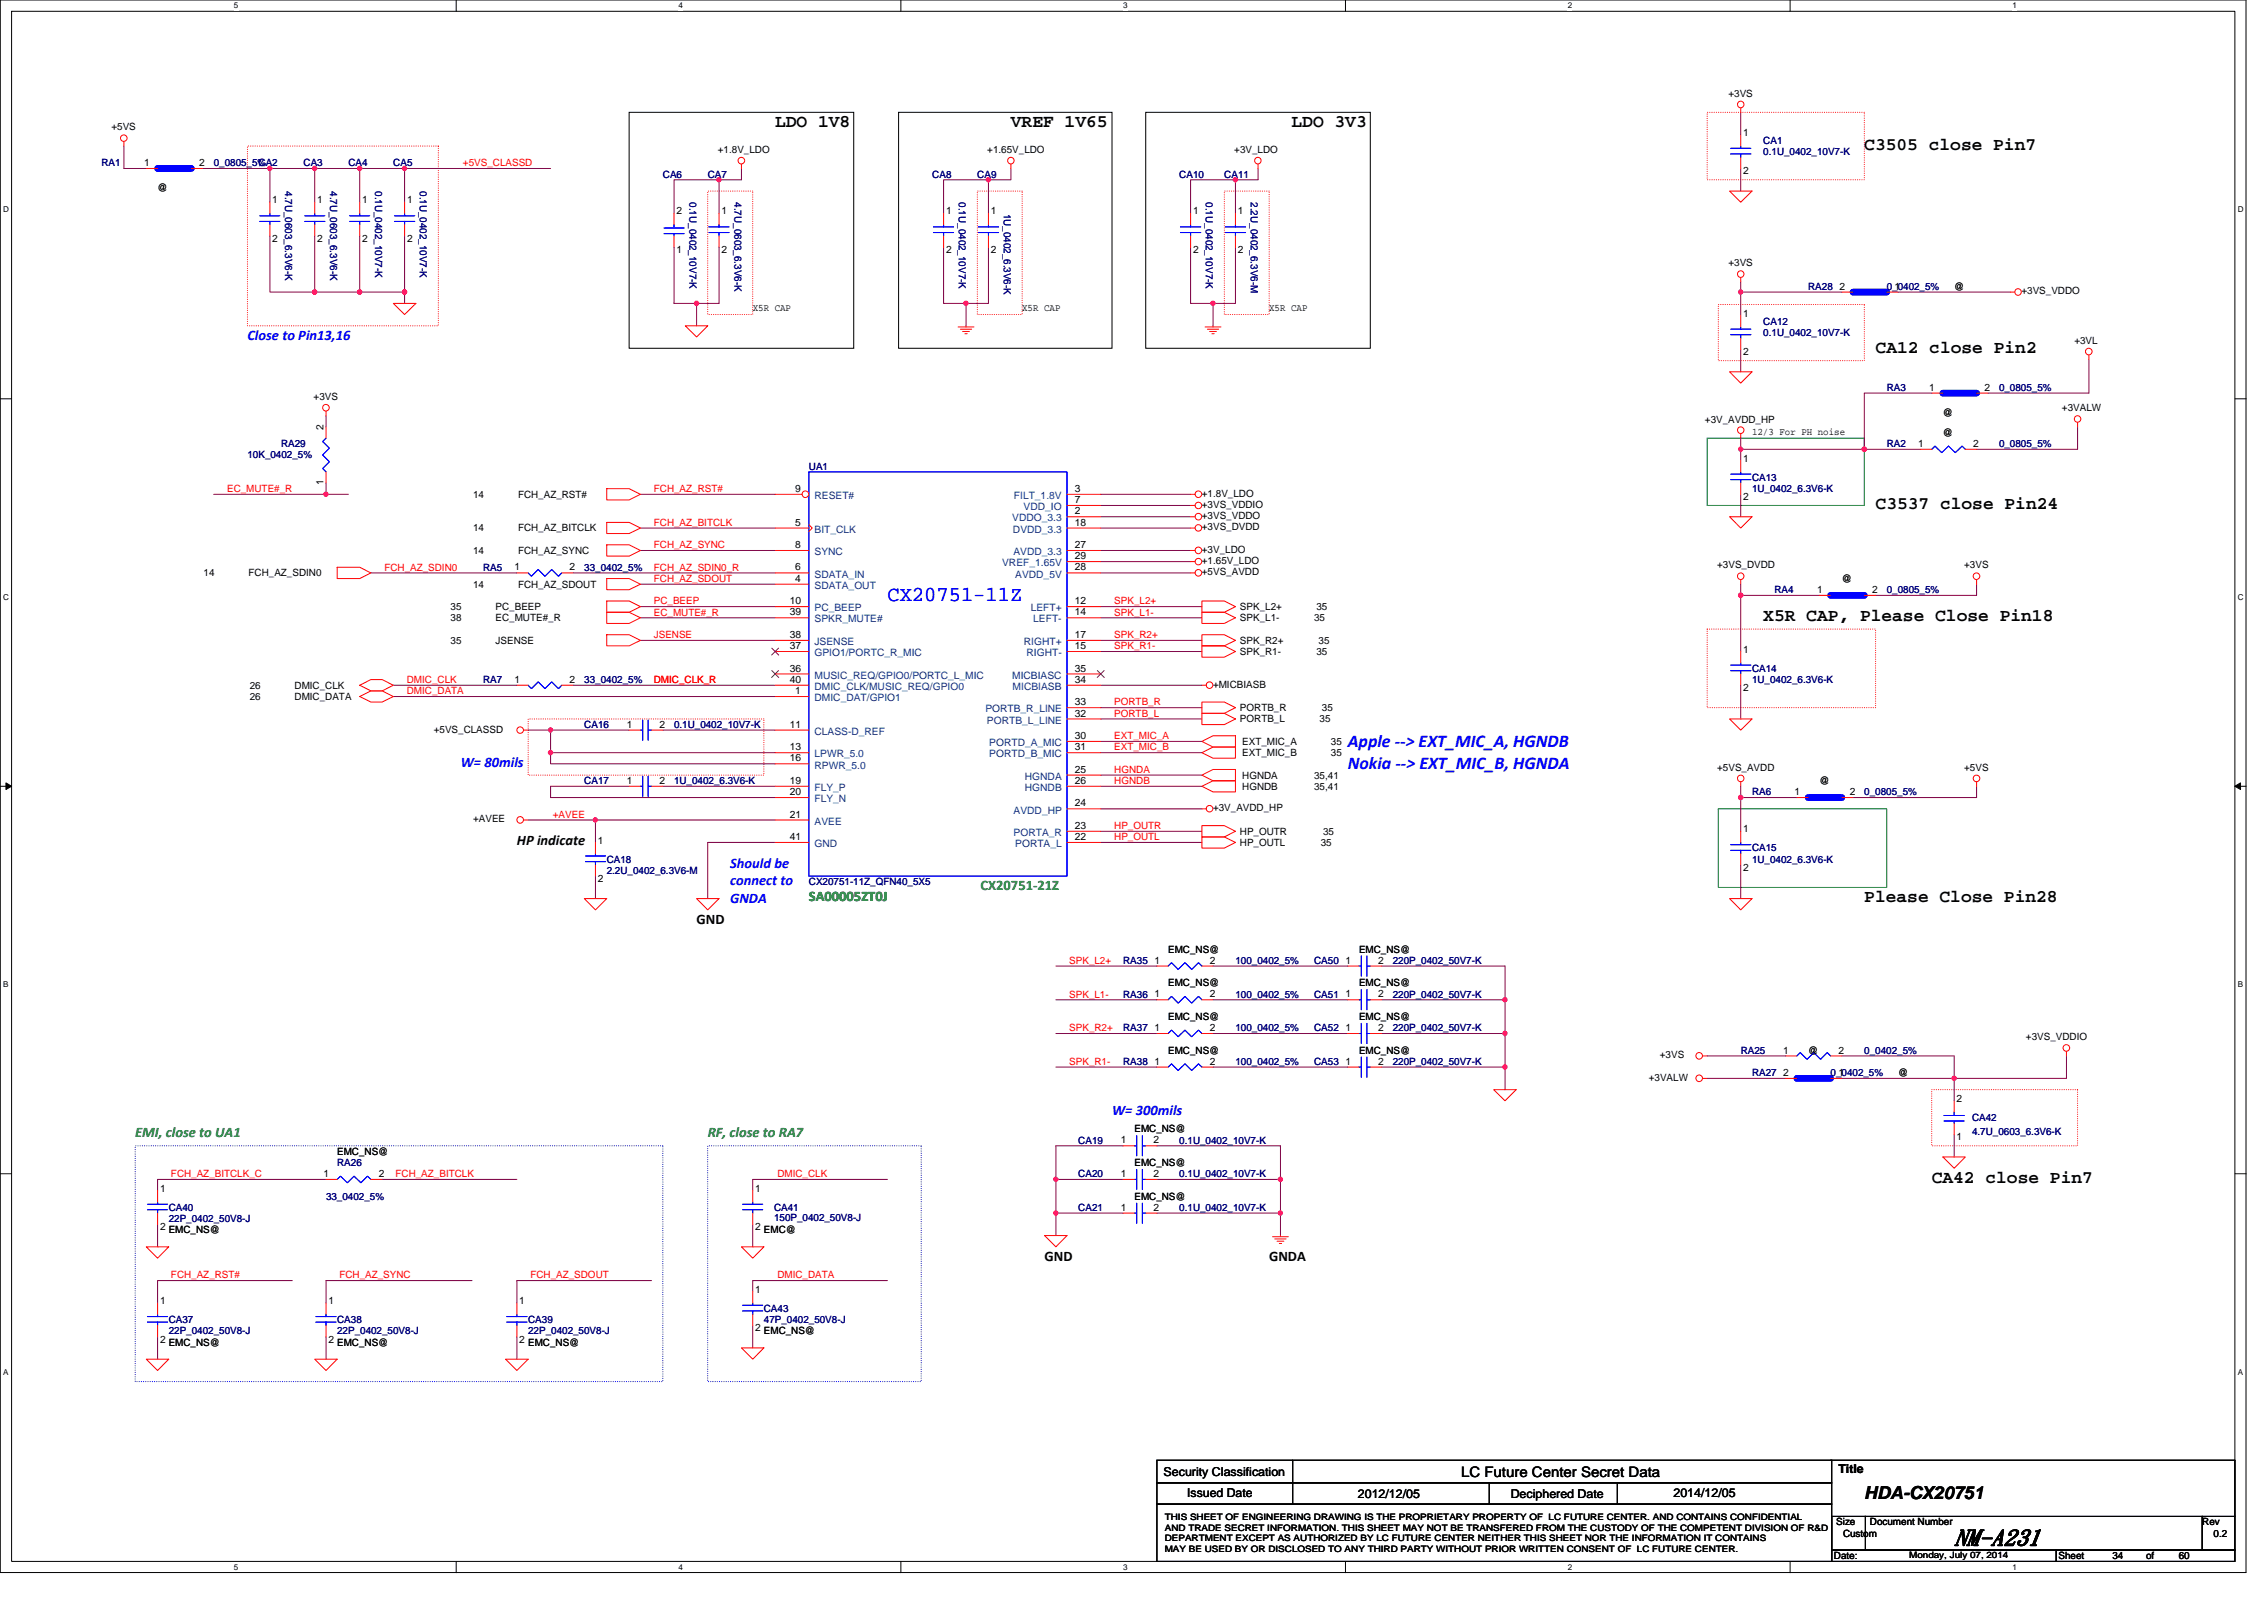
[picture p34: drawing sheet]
<svg xmlns="http://www.w3.org/2000/svg" width="297mm" height="210mm" viewBox="0 0 297 210" stroke-linecap="round" stroke-linejoin="round" font-family="sans-serif">
<defs><g id="words">
<text font-size="3" x="256.4" y="202.6">NM-A231</text>
<text font-size="2.8" fill="#00f" x="116.4" y="78.9">CX20751-11Z</text>
<g font-size="2.3">
<text x="101.7" y="16.7">LDO 1V8</text>
<text x="132.6" y="16.7">VREF 1V65</text>
<text x="169.5" y="16.7">LDO 3V3</text>
<text x="244.6" y="19.6">C3505 close Pin7</text>
<text x="246.1" y="46.3">CA12 close Pin2</text>
<text x="246.1" y="66.8">C3537 close Pin24</text>
<text x="231.3" y="81.5">X5R CAP, Please Close Pin18</text>
<text x="244.6" y="118.3">Please Close Pin28</text>
<text x="253.4" y="155.2">CA42 close Pin7</text>
<text x="244.6" y="196.6">HDA-CX20751</text>
</g>
<g font-size="2.3" fill="#00f">
<text x="176.8" y="98">Apple ‐‐&gt; EXT_MIC_A,HGNDB</text>
<text x="176.8" y="100.9">Nokia ‐‐&gt; EXT_MIC_B,HGNDA</text>
</g>
<g font-size="1.9" fill="#00f">
<text x="32.5" y="44.6">Close to Pin13,16</text>
<text x="60.4" y="100.5">W= 80mils</text>
<text x="95.8" y="113.8">Should be</text>
<text x="95.8" y="116.1">connect to</text>
<text x="95.8" y="118.4">GNDA</text>
<text x="145.9" y="146.2">W= 300mils</text>
</g>
<g font-size="1.9">
<text x="67.8" y="110.8">HP indicate</text>
<text x="91.4" y="121.2">GND</text>
<text x="137.1" y="165.4">GND</text>
<text x="166.5" y="165.4">GNDA</text>
<text x="191.7" y="193.7">LC Future Center Secret Data</text>
</g>
<g font-size="1.9" fill="#008000">
<text x="106.1" y="118.2">SA00005ZT0J</text>
<text x="128.7" y="116.7">CX20751‐21Z</text>
<text x="17.7" y="149.1">EMI,close to UA1</text>
<text x="92.9" y="149.1">RF,close to RA7</text>
</g>
<g font-size="1.6">
<text x="152.7" y="193.5">Security Classification</text>
<text x="155.8" y="196.3">Issued Date</text>
<text x="178.2" y="196.5">2012/12/05</text>
<text x="198.2" y="196.5">Deciphered Date</text>
<text x="219.6" y="196.3">2014/12/05</text>
<text x="241.2" y="193.1">Title</text>
</g>
<g font-size="1.3">
<text x="14.6" y="17.1">+5VS</text>
<text x="226.8" y="12.7">+3VS</text>
<text x="228.7" y="17.8">1</text>
<text x="18.9" y="21.8">1</text>
<text x="26.1" y="21.8">2</text>
<text x="94.2" y="20">+1.8V_LDO</text>
<text x="129.5" y="20">+1.65V_LDO</text>
<text x="161.9" y="20">+3V_LDO</text>
<text x="228.7" y="22.9">2</text>
<text x="20.7" y="25.1">@</text>
<text x="35.7" y="26.7">1</text>
<text x="41.6" y="26.7">1</text>
<text x="47.5" y="26.7">1</text>
<text x="53.4" y="26.7">1</text>
<text x="88.7" y="28.1">2</text>
<text x="94.7" y="28.1">1</text>
<text x="124.1" y="28.1">1</text>
<text x="130" y="28.1">1</text>
<text x="156.5" y="28.1">1</text>
<text x="162.4" y="28.1">1</text>
<text x="35.7" y="31.7">2</text>
<text x="41.6" y="31.7">2</text>
<text x="47.5" y="31.7">2</text>
<text x="53.4" y="31.7">2</text>
<text x="88.7" y="33.2">1</text>
<text x="94.7" y="33.2">2</text>
<text x="124.1" y="33.2">2</text>
<text x="130" y="33.2">2</text>
<text x="156.5" y="33.2">2</text>
<text x="162.4" y="33.2">2</text>
<text x="226.8" y="34.9">+3VS</text>
<text x="98.8" y="40.9">X5R CAP</text>
<text x="134.1" y="40.9">X5R CAP</text>
<text x="166.5" y="40.9">X5R CAP</text>
<text x="228.7" y="41.6">1</text>
<text x="241.3" y="38">2</text>
<text x="248.6" y="38">1</text>
<text x="256.4" y="38">@</text>
<text x="265.2" y="38.6">+3VS_VDDO</text>
<text x="228.7" y="46.6">2</text>
<text x="272.2" y="45.1">+3VL</text>
<text x="41.1" y="52.5">+3VS</text>
<text x="253.1" y="51.2">1</text>
<text x="260.4" y="51.2">2</text>
<text x="270.5" y="53.9">+3VALW</text>
<text x="42.5" y="56.4" transform="rotate(-90 42.5 56.4)">2</text>
<text x="223.7" y="55.4">+3V_AVDD_HP</text>
<text x="229.9" y="57">12/3 For PH noise</text>
<text x="251.7" y="58.6">1</text>
<text x="254.9" y="54.5">@</text>
<text x="254.9" y="57.2">@</text>
<text x="258.9" y="58.6">2</text>
<text x="42.5" y="63.7" transform="rotate(-90 42.5 63.7)">1</text>
<text x="62.1" y="65.3">14</text>
<text x="68" y="65.3">FCH_AZ_RST#</text>
<text x="104.3" y="64.5">9</text>
<text x="141" y="66">7</text>
<text x="141" y="64.5">3</text>
<text x="157.7" y="65.1">+1.8V_LDO</text>
<text x="228.7" y="60.6">1</text>
<text x="228.7" y="65.6">2</text>
<text x="62.1" y="69.7">14</text>
<text x="68" y="69.7">FCH_AZ_BITCLK</text>
<text x="104.3" y="71.9">8</text>
<text x="104.3" y="68.9">5</text>
<text x="141" y="71.9">27</text>
<text x="141" y="68.9">18</text>
<text x="141" y="67.5">2</text>
<text x="157.7" y="68.1">+3VS_VDDO</text>
<text x="157.7" y="69.6">+3VS_DVDD</text>
<text x="157.7" y="66.6">+3VS_VDDIO</text>
<text x="26.7" y="75.6">14</text>
<text x="32.6" y="75.6">FCH_AZ_SDIN0</text>
<text x="62.1" y="72.6">14</text>
<text x="62.1" y="77.1">14</text>
<text x="67.5" y="74.8">1</text>
<text x="68" y="72.6">FCH_AZ_SYNC</text>
<text x="68" y="77.1">FCH_AZ_SDOUT</text>
<text x="74.7" y="74.8">2</text>
<text x="104.3" y="76.3">4</text>
<text x="104.3" y="74.8">6</text>
<text x="141" y="74.8">28</text>
<text x="141" y="73.3">29</text>
<text x="157.7" y="72.5">+3V_LDO</text>
<text x="157.7" y="74">+1.65V_LDO</text>
<text x="157.7" y="75.4">+5VS_AVDD</text>
<text x="225.3" y="74.5">+3VS_DVDD</text>
<text x="238.4" y="77.8">1</text>
<text x="241.7" y="76.3">@</text>
<text x="245.6" y="77.8">2</text>
<text x="257.7" y="74.5">+3VS</text>
<text x="59.1" y="81.5">38</text>
<text x="59.1" y="80">35</text>
<text x="65" y="81.5">EC_MUTE#_R</text>
<text x="65" y="80">PC_BEEP</text>
<text x="103.6" y="83.7">38</text>
<text x="103.6" y="80.7">39</text>
<text x="103.6" y="79.2">10</text>
<text x="141" y="80.7">14</text>
<text x="141" y="83.7">17</text>
<text x="141" y="79.2">12</text>
<text x="162.7" y="80">SPK_L2+</text>
<text x="162.7" y="81.5">SPK_L1-</text>
<text x="172.4" y="81.5">35</text>
<text x="172.7" y="80">35</text>
<text x="59.1" y="84.4">35</text>
<text x="65" y="84.4">JSENSE</text>
<text x="67.5" y="89.6">1</text>
<text x="74.7" y="89.6">2</text>
<text x="103.6" y="89.6">40</text>
<text x="103.6" y="85.1">37</text>
<text x="103.6" y="88.1">36</text>
<text x="141" y="85.1">15</text>
<text x="141" y="89.6">34</text>
<text x="141" y="88.1">35</text>
<text x="162.7" y="84.4">SPK_R2+</text>
<text x="162.7" y="85.9">SPK_R1-</text>
<text x="172.7" y="85.9">35</text>
<text x="173" y="84.4">35</text>
<text x="228.7" y="85.6">1</text>
<text x="32.8" y="90.3">26</text>
<text x="32.8" y="91.8">26</text>
<text x="38.6" y="90.3">DMIC_CLK</text>
<text x="38.6" y="91.8">DMIC_DATA</text>
<text x="82.3" y="95.4">1</text>
<text x="86.5" y="95.4">2</text>
<text x="103.6" y="95.4">11</text>
<text x="104.3" y="91">1</text>
<text x="141" y="94">32</text>
<text x="141" y="92.5">33</text>
<text x="159.1" y="90.2">+MICBIASB</text>
<text x="162.7" y="93.3">PORTB_R</text>
<text x="162.7" y="94.7">PORTB_L</text>
<text x="173.1" y="94.7">35</text>
<text x="173.4" y="93.3">35</text>
<text x="228.7" y="90.6">2</text>
<text x="56.9" y="96.1">+5VS_CLASSD</text>
<text x="103.6" y="98.4">13</text>
<text x="103.6" y="99.9">16</text>
<text x="141" y="96.9">30</text>
<text x="141" y="98.4">31</text>
<text x="141" y="101.3">25</text>
<text x="163" y="97.7">EXT_MIC_A</text>
<text x="163" y="99.2">EXT_MIC_B</text>
<text x="174.6" y="97.7">35</text>
<text x="174.6" y="99.2">35</text>
<text x="225.3" y="101.1">+5VS_AVDD</text>
<text x="257.7" y="101.1">+5VS</text>
<text x="62.1" y="107.8">+AVEE</text>
<text x="82.3" y="102.8">1</text>
<text x="86.5" y="102.8">2</text>
<text x="103.6" y="107.2">21</text>
<text x="103.6" y="102.8">19</text>
<text x="103.6" y="104.3">20</text>
<text x="141" y="105.8">24</text>
<text x="141" y="102.8">26</text>
<text x="159.1" y="106.4">+3V_AVDD_HP</text>
<text x="163" y="102.1">HGNDA</text>
<text x="163" y="103.6">HGNDB</text>
<text x="172.4" y="102.1">35,41</text>
<text x="172.4" y="103.6">35,41</text>
<text x="235.5" y="104.3">1</text>
<text x="238.7" y="102.8">@</text>
<text x="242.7" y="104.3">2</text>
<text x="78.4" y="110.6">1</text>
<text x="103.6" y="110.2">41</text>
<text x="141" y="110.2">22</text>
<text x="141" y="108.7">23</text>
<text x="162.7" y="109.5">HP_OUTR</text>
<text x="162.7" y="111">HP_OUTL</text>
<text x="173.3" y="111">35</text>
<text x="173.6" y="109.5">35</text>
<text x="228.7" y="109.2">1</text>
<text x="78.4" y="115.7">2</text>
<text x="228.7" y="114.2">2</text>
<text x="153.3" y="124.9">EMC_NS@</text>
<text x="178.3" y="124.9">EMC_NS@</text>
<text x="151.5" y="126.4">1</text>
<text x="151.5" y="130.8">1</text>
<text x="153.3" y="129.4">EMC_NS@</text>
<text x="158.7" y="126.4">2</text>
<text x="158.7" y="130.8">2</text>
<text x="176.5" y="126.4">1</text>
<text x="176.5" y="130.8">1</text>
<text x="178.3" y="129.4">EMC_NS@</text>
<text x="180.8" y="126.4">2</text>
<text x="180.8" y="130.8">2</text>
<text x="151.5" y="135.2">1</text>
<text x="153.3" y="133.8">EMC_NS@</text>
<text x="158.7" y="135.2">2</text>
<text x="176.5" y="135.2">1</text>
<text x="178.3" y="133.8">EMC_NS@</text>
<text x="180.8" y="135.2">2</text>
<text x="265.8" y="136.4">+3VS_VDDIO</text>
<text x="151.5" y="139.6">1</text>
<text x="153.3" y="138.2">EMC_NS@</text>
<text x="158.7" y="139.6">2</text>
<text x="176.5" y="139.6">1</text>
<text x="178.3" y="138.2">EMC_NS@</text>
<text x="180.8" y="139.6">2</text>
<text x="216.3" y="141.7">+3VALW</text>
<text x="217.8" y="138.8">+3VS</text>
<text x="234" y="138.2">1</text>
<text x="234" y="141.1">2</text>
<text x="237.2" y="138.2">@</text>
<text x="241.2" y="138.2">2</text>
<text x="241.2" y="141.1">1</text>
<text x="249" y="141.1">@</text>
<text x="147.1" y="150">1</text>
<text x="148.8" y="148.5">EMC_NS@</text>
<text x="151.4" y="150">2</text>
<text x="256.7" y="149.6">1</text>
<text x="256.7" y="144.5">2</text>
<text x="42.5" y="154.4">1</text>
<text x="44.2" y="151.5">EMC_NS@</text>
<text x="49.7" y="154.4">2</text>
<text x="147.1" y="154.4">1</text>
<text x="148.8" y="152.9">EMC_NS@</text>
<text x="151.4" y="154.4">2</text>
<text x="21" y="156.3">1</text>
<text x="21" y="161.4">2</text>
<text x="22.1" y="161.8">EMC_NS@</text>
<text x="99.1" y="156.3">1</text>
<text x="99.1" y="161.4">2</text>
<text x="100.2" y="161.8">EMC@</text>
<text x="147.1" y="158.8">1</text>
<text x="148.8" y="157.4">EMC_NS@</text>
<text x="151.4" y="158.8">2</text>
<text x="21" y="171">1</text>
<text x="43.1" y="171">1</text>
<text x="68.1" y="171">1</text>
<text x="99.1" y="169.6">1</text>
<text x="21" y="176.1">2</text>
<text x="22.1" y="176.5">EMC_NS@</text>
<text x="43.1" y="176.1">2</text>
<text x="44.2" y="176.5">EMC_NS@</text>
<text x="68.1" y="176.1">2</text>
<text x="69.3" y="176.5">EMC_NS@</text>
<text x="99.1" y="174.6">2</text>
<text x="100.2" y="175">EMC_NS@</text>
<text x="240.9" y="200.1">Size</text>
<text x="241.8" y="201.5">Custom</text>
<text x="245.3" y="200.1">Document Number</text>
<text x="288.9" y="200.1">Rev</text>
<text x="290.4" y="201.5">0.2</text>
<text x="240.6" y="204.5">Date:</text>
<text x="270.1" y="204.5">Sheet</text>
<text x="277.2" y="204.5">34</text>
<text x="281.6" y="204.5">of</text>
<text x="285.9" y="204.5">60</text>
</g>
<g font-size="1.3" fill="#000080">
<text x="13.3" y="21.8">RA1</text>
<text x="28" y="21.8">0_0805_5%</text>
<text x="33.9" y="21.8">CA2</text>
<text x="39.8" y="21.8">CA3</text>
<text x="45.7" y="21.8">CA4</text>
<text x="51.6" y="21.8">CA5</text>
<text x="87" y="23.3">CA6</text>
<text x="92.9" y="23.3">CA7</text>
<text x="122.3" y="23.3">CA8</text>
<text x="128.2" y="23.3">CA9</text>
<text x="154.7" y="23.3">CA10</text>
<text x="160.6" y="23.3">CA11</text>
<text x="231.3" y="18.9">CA1</text>
<text x="231.3" y="20.3">0.1U_0402_10V7-K</text>
<text x="37.4" y="25.1" transform="rotate(90 37.4 25.1)">4.7U_0603_6.3V6-K</text>
<text x="43.3" y="25.1" transform="rotate(90 43.3 25.1)">4.7U_0603_6.3V6-K</text>
<text x="49.2" y="25.1" transform="rotate(90 49.2 25.1)">0.1U_0402_10V7-K</text>
<text x="55.1" y="25.1" transform="rotate(90 55.1 25.1)">0.1U_0402_10V7-K</text>
<text x="90.5" y="26.5" transform="rotate(90 90.5 26.5)">0.1U_0402_10V7-K</text>
<text x="96.3" y="26.5" transform="rotate(90 96.3 26.5)">4.7U_0603_6.3V6-K</text>
<text x="125.8" y="26.5" transform="rotate(90 125.8 26.5)">0.1U_0402_10V7-K</text>
<text x="131.7" y="28" transform="rotate(90 131.7 28)">1U_0402_6.3V6-K</text>
<text x="158.2" y="26.5" transform="rotate(90 158.2 26.5)">0.1U_0402_10V7-K</text>
<text x="164.1" y="26.5" transform="rotate(90 164.1 26.5)">2.2U_0402_6.3V6-M</text>
<text x="237.2" y="38">RA28</text>
<text x="247.5" y="38">0_0402_5%</text>
<text x="231.3" y="42.6">CA12</text>
<text x="231.3" y="44.1">0.1U_0402_10V7-K</text>
<text x="247.5" y="51.3">RA3</text>
<text x="262.3" y="51.3">0_0805_5%</text>
<text x="36.9" y="58.7">RA29</text>
<text x="247.5" y="58.7">RA2</text>
<text x="262.3" y="58.7">0_0805_5%</text>
<text x="32.5" y="60.1">10K_0402_5%</text>
<text x="106.1" y="61.6">UA1</text>
<text x="229.9" y="63.1">CA13</text>
<text x="229.9" y="64.5">1U_0402_6.3V6-K</text>
<text x="63.4" y="74.8">RA5</text>
<text x="76.7" y="74.8">33_0402_5%</text>
<text x="232.8" y="77.8">RA4</text>
<text x="247.5" y="77.8">0_0805_5%</text>
<text x="63.4" y="89.6">RA7</text>
<text x="76.7" y="89.6">33_0402_5%</text>
<text x="229.9" y="88.1">CA14</text>
<text x="229.9" y="89.6">1U_0402_6.3V6-K</text>
<text x="76.7" y="95.5">CA16</text>
<text x="88.4" y="95.5">0.1U_0402_10V7-K</text>
<text x="76.7" y="102.8">CA17</text>
<text x="88.4" y="102.8">1U_0402_6.3V6-K</text>
<text x="229.9" y="104.3">RA6</text>
<text x="244.6" y="104.3">0_0805_5%</text>
<text x="79.6" y="113.2">CA18</text>
<text x="229.9" y="111.7">CA15</text>
<text x="229.9" y="113.2">1U_0402_6.3V6-K</text>
<text x="79.6" y="114.6">2.2U_0402_6.3V6-M</text>
<text x="106.1" y="116.1">CX20751-11Z_QFN40_5X5</text>
<text x="147.4" y="126.4">RA35</text>
<text x="147.4" y="130.8">RA36</text>
<text x="162.1" y="126.4">100_0402_5%</text>
<text x="162.1" y="130.8">100_0402_5%</text>
<text x="172.4" y="126.4">CA50</text>
<text x="172.4" y="130.8">CA51</text>
<text x="182.7" y="126.4">220P_0402_50V7-K</text>
<text x="182.7" y="130.8">220P_0402_50V7-K</text>
<text x="147.4" y="135.3">RA37</text>
<text x="162.1" y="135.3">100_0402_5%</text>
<text x="172.4" y="135.3">CA52</text>
<text x="182.7" y="135.3">220P_0402_50V7-K</text>
<text x="147.4" y="139.7">RA38</text>
<text x="162.1" y="139.7">100_0402_5%</text>
<text x="172.4" y="139.7">CA53</text>
<text x="182.7" y="139.7">220P_0402_50V7-K</text>
<text x="228.4" y="138.2">RA25</text>
<text x="229.9" y="141.1">RA27</text>
<text x="240.2" y="141.1">0_0402_5%</text>
<text x="244.6" y="138.2">0_0402_5%</text>
<text x="141.5" y="150">CA19</text>
<text x="154.7" y="150">0.1U_0402_10V7-K</text>
<text x="258.7" y="147">CA42</text>
<text x="258.7" y="148.8">4.7U_0603_6.3V6-K</text>
<text x="44.2" y="152.9">RA26</text>
<text x="141.5" y="154.4">CA20</text>
<text x="154.7" y="154.4">0.1U_0402_10V7-K</text>
<text x="22.1" y="158.8">CA40</text>
<text x="22.1" y="160.3">22P_0402_50V8-J</text>
<text x="42.8" y="157.4">33_0402_5%</text>
<text x="101.6" y="158.8">CA41</text>
<text x="101.6" y="160.1">150P_0402_50V8-J</text>
<text x="141.5" y="158.8">CA21</text>
<text x="154.7" y="158.8">0.1U_0402_10V7-K</text>
<text x="22.1" y="173.6">CA37</text>
<text x="44.2" y="173.6">CA38</text>
<text x="69.3" y="173.6">CA39</text>
<text x="100.2" y="172.1">CA43</text>
<text x="100.2" y="173.6">47P_0402_50V8-J</text>
<text x="22.1" y="175">22P_0402_50V8-J</text>
<text x="44.2" y="175">22P_0402_50V8-J</text>
<text x="69.3" y="175">22P_0402_50V8-J</text>
</g>
<g font-size="1.3" fill="#f00">
<text x="60.7" y="21.8">+5VS_CLASSD</text>
<text x="29.8" y="64.5">EC_MUTE#_R</text>
<text x="85.8" y="64.5">FCH_AZ_RST#</text>
<text x="85.8" y="69">FCH_AZ_BITCLK</text>
<text x="85.8" y="71.9">FCH_AZ_SYNC</text>
<text x="50.4" y="74.8">FCH_AZ_SDIN0</text>
<text x="85.8" y="76.3">FCH_AZ_SDOUT</text>
<text x="85.8" y="74.8">FCH_AZ_SDIN0_R</text>
<text x="85.8" y="79.3">PC_BEEP</text>
<text x="85.8" y="80.7">EC_MUTE#_R</text>
<text x="85.8" y="83.7">JSENSE</text>
<text x="146.2" y="79.3">SPK_L2+</text>
<text x="146.2" y="80.7">SPK_L1-</text>
<text x="146.2" y="83.7">SPK_R2+</text>
<text x="53.4" y="89.6">DMIC_CLK</text>
<text x="85.8" y="89.6">DMIC_CLK_R</text>
<text x="146.2" y="85.2">SPK_R1-</text>
<text x="53.4" y="91.1">DMIC_DATA</text>
<text x="146.2" y="92.5">PORTB_R</text>
<text x="146.2" y="94">PORTB_L</text>
<text x="146.2" y="101.4">HGNDA</text>
<text x="146.2" y="98.4">EXT_MIC_B</text>
<text x="146.2" y="96.9">EXT_MIC_A</text>
<text x="72.5" y="107.3">+AVEE</text>
<text x="146.2" y="102.8">HGNDB</text>
<text x="146.2" y="110.2">HP_OUTL</text>
<text x="146.2" y="108.7">HP_OUTR</text>
<text x="140.3" y="126.4">SPK_L2+</text>
<text x="140.3" y="130.8">SPK_L1-</text>
<text x="140.3" y="135.3">SPK_R2+</text>
<text x="140.3" y="139.7">SPK_R1-</text>
<text x="22.4" y="154.4">FCH_AZ_BITCLK_C</text>
<text x="51.9" y="154.4">FCH_AZ_BITCLK</text>
<text x="102" y="154.4">DMIC_CLK</text>
<text x="22.4" y="167.7">FCH_AZ_RST#</text>
<text x="44.5" y="167.7">FCH_AZ_SYNC</text>
<text x="69.6" y="167.7">FCH_AZ_SDOUT</text>
<text x="102" y="167.7">DMIC_DATA</text>
</g>
<g font-size="1.3" fill="#004080">
<text x="106.9" y="65.4">RESET#</text>
<text x="133" y="65.4">FILT_1.8V</text>
<text x="106.9" y="69.9">BIT_CLK</text>
<text x="132.8" y="68.4">VDDO_3.3</text>
<text x="132.9" y="69.9">DVDD_3.3</text>
<text x="134.3" y="66.9">VDD_IO</text>
<text x="106.9" y="77.2">SDATA_OUT</text>
<text x="106.9" y="75.8">SDATA_IN</text>
<text x="106.9" y="72.8">SYNC</text>
<text x="131.5" y="74.3">VREF_1.65V</text>
<text x="133" y="72.8">AVDD_3.3</text>
<text x="133.2" y="75.8">AVDD_5V</text>
<text x="106.9" y="81.6">SPKR_MUTE#</text>
<text x="106.9" y="80.2">PC_BEEP</text>
<text x="135.2" y="80.2">LEFT+</text>
<text x="135.6" y="81.6">LEFT-</text>
<text x="106.9" y="86.1">GPIO1/PORTC_R_MIC</text>
<text x="106.9" y="84.6">JSENSE</text>
<text x="106.9" y="89">MUSIC_REQ/GPIO0/PORTC_L_MIC</text>
<text x="132.8" y="89">MICBIASC</text>
<text x="134.3" y="84.6">RIGHT+</text>
<text x="134.7" y="86.1">RIGHT-</text>
<text x="106.9" y="92">DMIC_DAT/GPIO1</text>
<text x="106.9" y="90.5">DMIC_CLK/MUSIC_REQ/GPIO0</text>
<text x="129.3" y="93.4">PORTB_R_LINE</text>
<text x="129.5" y="94.9">PORTB_L_LINE</text>
<text x="132.9" y="90.5">MICBIASB</text>
<text x="106.9" y="96.4">CLASS-D_REF</text>
<text x="106.9" y="99.3">LPWR_5.0</text>
<text x="106.9" y="100.8">RPWR_5.0</text>
<text x="129.8" y="97.9">PORTD_A_MIC</text>
<text x="129.8" y="99.3">PORTD_B_MIC</text>
<text x="106.9" y="103.7">FLY_P</text>
<text x="106.9" y="105.2">FLY_N</text>
<text x="133" y="106.7">AVDD_HP</text>
<text x="134.5" y="103.7">HGNDB</text>
<text x="134.5" y="102.3">HGNDA</text>
<text x="106.9" y="108.2">AVEE</text>
<text x="106.9" y="111.1">GND</text>
<text x="133" y="109.6">PORTA_R</text>
<text x="133.2" y="111.1">PORTA_L</text>
</g>
<g font-size="1.2">
<text x="152.8" y="199.4">THIS SHEET OF ENGINEERING DRAWING IS THE PROPRIETARY PROPERTY OF LC FUTURE CENTER. AND CONTAINS CONFIDENTIAL</text>
<text x="152.8" y="200.8">AND TRADE SECRET INFORMATION. THIS SHEET MAY NOT BE TRANSFERED FROM THE CUSTODY OF THE COMPETENT DIVISION OF R&amp;D</text>
<text x="152.8" y="202.1">DEPARTMENT EXCEPT AS AUTHORIZED BY LC FUTURE CENTER NEITHER THIS SHEET NOR THE INFORMATION IT CONTAINS</text>
<text x="152.8" y="203.5">MAY BE USED BY OR DISCLOSED TO ANY THIRD PARTY WITHOUT PRIOR WRITTEN CONSENT OF LC FUTURE CENTER.</text>
<text x="250.5" y="204.4">Monday, July 07, 2014</text>
</g>
<g font-size="1.1">
<text x="30.7" y="1.1">5</text>
<text x="89" y="1.1">4</text>
<text x="147.4" y="1.1">3</text>
<text x="205.7" y="1.1">2</text>
<text x="264" y="1.1">1</text>
<text x=".4" y="27.8">D</text>
<text x="293.6" y="27.8">D</text>
<text x=".4" y="78.7">C</text>
<text x="293.6" y="78.7">C</text>
<text x=".4" y="129.5">B</text>
<text x="293.6" y="129.5">B</text>
<text x=".4" y="180.3">A</text>
<text x="293.6" y="180.3">A</text>
<text x="30.7" y="205.9">5</text>
<text x="89" y="205.9">4</text>
<text x="147.4" y="205.9">3</text>
<text x="205.7" y="205.9">2</text>
<text x="264" y="205.9">1</text>
</g>
</g></defs>
<path d="M0 0h294.7v206.2h-294.7zM1.5 1.5h291.7v203.3h-291.7z" fill="none" stroke="#000" stroke-width=".13"/>
<g fill="#fff">
<path d="M30.7 .1h.6v1.2h-.6z"/>
<path d="M30.7 204.9h.6v1.2h-.6z"/>
</g>
<path d="M59.9 0v1.5M59.9 204.8v1.5" fill="none" stroke="#000" stroke-width=".13"/>
<g fill="#fff">
<path d="M89 .1h.6v1.2h-.6z"/>
<path d="M89 204.9h.6v1.2h-.6z"/>
</g>
<path d="M118.2 0v1.5M118.2 204.8v1.5" fill="none" stroke="#000" stroke-width=".13"/>
<g fill="#fff">
<path d="M147.4 .1h.5v1.2h-.5z"/>
<path d="M147.4 204.9h.5v1.2h-.5z"/>
</g>
<path d="M176.5 0v1.5M176.5 204.8v1.5" fill="none" stroke="#000" stroke-width=".13"/>
<g fill="#fff">
<path d="M205.7 .1h.6v1.2h-.6z"/>
<path d="M205.7 204.9h.6v1.2h-.6z"/>
</g>
<path d="M234.9 0v1.5M234.9 204.8v1.5" fill="none" stroke="#000" stroke-width=".13"/>
<g fill="#fff">
<path d="M264 .1h.6v1.2h-.6z"/>
<path d="M264 204.9h.6v1.2h-.6z"/>
<path d="M.4 26.9h.8v1.2h-.8z"/>
<path d="M293.6 26.9h.7v1.2h-.7z"/>
<path d="M.4 77.7h.8v1.2h-.8z"/>
<path d="M293.6 77.7h.7v1.2h-.7z"/>
</g>
<path d="M0 52.3h1.5M293.2 52.3h1.5" fill="none" stroke="#000" stroke-width=".13"/>
<g fill="#fff">
<path d="M.4 128.5h.7v1.2h-.7z"/>
<path d="M293.6 128.5h.7v1.2h-.7z"/>
</g>
<path d="M0 103.1h1.5M293.2 103.1h1.5" fill="none" stroke="#000" stroke-width=".13"/>
<path d="M.8 102.7l.7 .4-.7 .4zM293.2 103.1l.8-.4v.8z" fill="#000" stroke="#000" stroke-width=".13"/>
<g fill="#fff">
<path d="M.4 179.3h.7v1.2h-.7z"/>
<path d="M293.6 179.3h.7v1.2h-.7z"/>
</g>
<g fill="none" stroke="#000" stroke-width=".13">
<path d="M82.5 14.7h29.5v31h-29.5zM117.9 14.7h28v31h-28zM150.3 14.7h29.5v31h-29.5zM0 153.9h1.5M293.2 153.9h1.5M151.8 191.5h88.5v3h-88.5zM151.8 194.5h88.5v2.8h-88.5zM151.8 197.3h88.5v7.5h-88.5zM169.6 191.5v5.8M195.4 194.5v2.8M212.2 194.5v2.8M240.2 191.5h53v7.4"/>
<path d="M240.3 198.9h4.4v4.4h-4.4zM244.7 198.9h44.2v4.4h-44.2zM288.9 198.9h4.3v4.4h-4.3zM240.3 203.3h29.5v1.5h-29.5zM269.8 203.3h23.4v1.5h-23.4z"/>
</g>
<path d="M32.5 19.2h25v23.5h-25zM224 14.7h20.6v8.9h-20.6zM92.9 25.1h5.9v16.2h-5.9zM128.2 25.1h5.9v16.2h-5.9zM160.6 25.1h5.9v16.2h-5.9zM225.4 39.9h19.2v7.4h-19.2zM69.3 94.3h30.9v7.4h-30.9zM224 82.5h22.1v10.3h-22.1zM253.4 142.9h19.2v7.4h-19.2z" fill="none" stroke="#f00" stroke-width=".13" stroke-dasharray="0 .3"/>
<path d="M17.7 150.3h69.3v30.9h-69.3zM92.9 150.3h28v30.9h-28z" fill="none" stroke="#00f" stroke-width=".13" stroke-dasharray="0 .3"/>
<path d="M224 57.5h20.6v8.8h-20.6zM225.4 106.1h22.1v10.3h-22.1zM225.4 106.1h.1" fill="none" stroke="#008000" stroke-width=".13"/>
<g fill="none" stroke="#800040" stroke-width=".13">
<path d="M16.3 19.2v2.9h2.9M228.4 14.7v3M26.6 22.1h8.8M35.4 22.1h5.9M35.4 30.9v7.4h5.9M35.4 22.1v4.4M41.3 22.1h5.9M41.3 30.9v7.4M41.3 22.1v4.4M41.3 38.3h5.9M47.2 38.3h5.9M47.2 22.1h5.9"/>
<path d="M47.2 22.1v4.4M47.2 30.9v7.4M53.1 22.1h19.1M53.1 30.9v7.4M53.1 22.1v4.4M53.1 38.3v1.5M88.4 32.4v7.4h3v2.9M94.3 23.6h-5.9v4.4M94.3 23.6v4.4M94.3 32.4v7.4h-2.9M97.3 22.1v1.5h-3M123.8 32.4v7.4h2.9"/>
<path d="M126.7 39.8v2.9M129.7 32.4v7.4h-3M129.7 23.6v4.4M129.7 23.6h-5.9v4.4M132.6 22.1v1.5h-2.9M156.2 32.4v7.4h2.9v2.9M162.1 32.4v7.4h-3M162.1 23.6v4.4M162.1 23.6h-5.9v4.4M165.1 22.1v1.5h-3M228.4 38.3h13.3M228.4 37v1.3"/>
<path d="M228.4 22.1v3M228.4 38.3v3.1M249 38.3h14.8M42.8 54.5v1.5M228.4 45.8v3M228.4 57.5v1.4M228.4 58.9v1.5M228.4 58.9h16.2M244.6 58.9h7.4M253.4 51.6h-8.8v7.3M272.6 56v2.9h-13.3M274.1 47.2v4.4h-13.3"/>
<path d="M28 64.8h14.8M42.8 63.4v1.4M42.8 64.8h2.9M48.7 75.1h19.1M75.2 75.1h26.5M84 69.3h17.7M84 72.2h17.7M84 76.6h17.7M84 79.6h17.7M84 64.8h17.7M144.4 67.8h11.8M144.4 69.3h11.8"/>
<path d="M144.4 64.8h11.8M144.4 73.7h11.8M144.4 72.2h11.8M144.4 75.1h11.8M144.4 66.3h11.8M144.4 79.6h13.3M228.4 78.1h10.3M228.4 78.1v7.3M228.4 76.6v1.5M228.4 64.8v3M259.3 76.6v1.5h-13.2M51.6 91.4h50.1"/>
<path d="M51.6 89.9h16.2M69.3 95.8h2.9v2.9M72.2 95.8h10.3M72.2 98.7h29.5M72.2 98.7v1.5h29.5M75.2 89.9h26.5M84 81h17.7M84 84h17.7M87 95.8h14.7M144.4 98.7h13.3M144.4 97.2h13.3M144.4 92.8h13.3"/>
<path d="M144.4 94.3h13.3M144.4 81h13.3M144.4 84h13.3M144.4 85.4h13.3M144.4 89.9h13.3M228.4 89.9v4.4M69.3 107.5h8.8v3M78.1 107.5h23.6M78.1 114.9v3M82.5 103.1h-10.3v1.5h29.5M87 103.1h14.7M101.7 110.5h-8.8v7.4"/>
<path d="M144.4 101.7h13.3M144.4 103.1h13.3M144.4 106.1h13.3M144.4 110.5h13.3M144.4 109h13.3M228.4 113.5v4.4M228.4 104.6v4.4M228.4 103.1v1.5M228.4 104.6h7.4M259.3 103.1v1.5h-16.2M138.5 126.7h13.3M138.5 131.1h13.3"/>
<path d="M138.5 135.6h13.3M138.5 140h13.3M159.1 126.7h17.7M159.1 131.1h17.7M159.1 135.6h17.7M159.1 140h17.7M181.2 135.6h16.3M181.2 140h16.3M181.2 126.7h16.3v4.4M181.2 131.1h16.3M197.5 135.6v4.4M197.5 131.1v4.5"/>
<path d="M197.5 140v2.9M224 138.5h10.3M241.7 138.5h14.7v2.9M271.1 138.5v2.9h-14.7M42.8 154.7h-22.1v1.5M50.1 154.7h17.7M116.4 154.7h-17.6v1.5M138.5 159.1h8.9M138.5 154.7h8.9M138.5 159.1v3M138.5 154.7v4.4M147.4 150.3h-8.9v4.4"/>
<path d="M151.8 154.7h16.2M151.8 159.1h16.2M151.8 150.3h16.2v4.4M168 159.1v3M168 154.7v4.4M224 141.4h10.3M241.7 141.4h14.7M256.4 141.4v3M256.4 148.8v2.9M20.7 160.6v2.9M20.7 175.3v3M38.4 168h-17.7v2.9"/>
<path d="M42.8 175.3v3M61.9 168h-19.1v2.9M67.8 175.3v3M85.5 168h-17.7v2.9M98.8 160.6v2.9M98.8 173.8v3M116.4 168h-17.6v1.4"/>
</g>
<g fill="#f0f" stroke="#f0f" stroke-width=".13">
<circle cx="72.2" cy="98.7" r=".29"/>
<circle cx="72.2" cy="95.7" r=".29"/>
<circle cx="78.1" cy="107.5" r=".29"/>
<circle cx="168" cy="154.7" r=".29"/>
<circle cx="168" cy="159.1" r=".29"/>
<circle cx="138.5" cy="159.1" r=".29"/>
<circle cx="138.5" cy="154.7" r=".29"/>
<circle cx="94.3" cy="23.6" r=".29"/>
<circle cx="91.4" cy="39.8" r=".29"/>
<circle cx="159.1" cy="39.8" r=".29"/>
<circle cx="162.1" cy="23.6" r=".29"/>
<circle cx="126.7" cy="39.8" r=".29"/>
<circle cx="129.7" cy="23.6" r=".29"/>
<circle cx="35.4" cy="22.1" r=".29"/>
<circle cx="41.3" cy="22.1" r=".29"/>
<circle cx="53.1" cy="22.1" r=".29"/>
<circle cx="53.1" cy="38.3" r=".29"/>
<circle cx="47.2" cy="38.3" r=".29"/>
<circle cx="41.3" cy="38.3" r=".29"/>
<circle cx="47.2" cy="22.1" r=".29"/>
<circle cx="256.4" cy="141.4" r=".29"/>
<circle cx="228.4" cy="38.3" r=".29"/>
<circle cx="228.4" cy="104.6" r=".29"/>
<circle cx="244.6" cy="58.9" r=".29"/>
<circle cx="228.4" cy="78.1" r=".29"/>
<circle cx="197.4" cy="139.9" r=".29"/>
<circle cx="197.4" cy="135.5" r=".29"/>
<circle cx="197.4" cy="131.1" r=".29"/>
<circle cx="228.4" cy="58.9" r=".29"/>
<circle cx="42.8" cy="64.8" r=".29"/>
</g>
<g fill="none" stroke="#f00" stroke-width=".13">
<path d="M16.3 18.6v.6M228.4 14.2v.5M35.4 26.5v1.5M35.4 29.5v1.4M41.3 26.5v1.5M41.3 29.5v1.4M47.2 26.5v1.5M47.2 29.5v1.4M51.6 39.8h3l-1.5 1.5zM53.1 26.5v1.5M53.1 29.5v1.4M88.4 30.9v1.5"/>
<path d="M88.4 28v1.5M94.3 28v1.5M94.3 30.9v1.5M97.3 21.5v.6M129.7 28v1.5M129.7 30.9v1.5M132.6 21.5v.6M162.1 28v1.5M162.1 30.9v1.5M165.1 21.5v.6M226.9 25.1h3l-1.5 1.4zM228.4 36.4v.6"/>
<path d="M241.7 38.3h1.4M247.5 38.3h1.5M263.8 38.3h.5M42.8 53.9v.6M42.8 56v1.5M89.9 42.7h3l-1.5 1.5zM125.7 42.9h2.1M126 43.2h1.5M126.3 43.5h.9M126.6 43.8h.3M126.7 42.7v.2M158.1 42.9h2.1"/>
<path d="M158.4 43.2h1.5M158.7 43.5h.9M159 43.8h.3M159.1 42.7v.2M226.9 48.8h3l-1.5 1.4zM228.4 56.9v.6M228.4 41.4v1.5M228.4 44.3v1.5M252 58.9h1.4M253.4 51.6h1.5M257.8 58.9h1.5M259.3 51.6h1.5"/>
<path d="M272.6 55.4v.6M274.1 46.6v.6M42.8 61.9v1.5M44.2 74.4h3l1.5 .7-1.5 .8h-3zM67.8 75.1h1.5M73.7 75.1h1.5M79.6 78.8h2.9l1.5 .8-1.5 .7h-2.9zM79.6 64.1h2.9l1.5 .7-1.5 .8h-2.9zM79.6 68.5h2.9l1.5 .8-1.5 .7h-2.9zM79.6 71.5h2.9l1.5 .7-1.5 .7h-2.9zM79.6 75.9h2.9l1.5 .7-1.5 .7h-2.9zM101.7 79.6h4.4"/>
<path d="M101.7 76.6h4.4M101.7 75.1h4.4M101.7 72.2h4.4M101.7 69.3h4.4M106.1 68.8l.5 .5-.5 .4M156.2 67.8h.6M156.2 69.3h.6M156.2 66.3h.6M156.2 64.8h.6M156.2 72.2h.6M156.2 73.7h.6M156.2 75.1h.6"/>
<path d="M157.7 78.8h2.9l1.5 .8-1.5 .7h-2.9zM226.9 67.8h3l-1.5 1.5zM228.4 76v.6M228.4 60.4v1.5M228.4 63.4v1.4M238.7 78.1h1.5M244.6 78.1h1.5M259.3 76v.6M47.2 89.9l1.5-.8h1.4l1.5 .8-1.5 .7h-1.4zM47.2 91.4l1.5-.8h1.4l1.5 .8-1.5 .7h-1.4zM68.7 95.8h.6M79.6 80.3h2.9l1.5 .7-1.5 .8h-2.9z"/>
<path d="M79.6 83.2h2.9l1.5 .8-1.5 .7h-2.9zM82.5 95.8h1.5M85.5 95.8h1.5M101.7 91.4h4.4M101.7 89.9h4.4M101.7 85.4h4.4M101.7 84h4.4M101.7 81h4.4M157.7 89.9h.6M157.7 97.2l1.4-.7h3v1.5h-3zM157.7 98.7l1.4-.7h3v1.4h-3zM157.7 92.1h2.9l1.5 .7-1.5 .8h-2.9z"/>
<path d="M157.7 93.6h2.9l1.5 .7-1.5 .7h-2.9zM157.7 80.3h2.9l1.5 .7-1.5 .8h-2.9zM157.7 83.2h2.9l1.5 .8-1.5 .7h-2.9zM157.7 84.7h2.9l1.5 .7-1.5 .8h-2.9zM226.9 94.3h3l-1.5 1.5zM228.4 85.4v1.5M228.4 88.4v1.5M68.7 107.5h.6M76.7 117.9h2.9l-1.5 1.4zM78.1 110.5v1.5M78.1 113.5v1.4M82.5 103.1h1.5"/>
<path d="M85.5 103.1h1.5M91.4 117.9h2.9l-1.4 1.4zM157.7 106.1h.6M157.7 108.3h2.9l1.5 .7-1.5 .8h-2.9zM157.7 109.8h2.9l1.5 .7-1.5 .7h-2.9zM157.7 101.7l1.4-.8h3v1.5h-3zM157.7 103.1l1.4-.7h3v1.5h-3zM226.9 117.9h3l-1.5 1.4zM228.4 102.6v.5M228.4 109v1.5M228.4 112v1.5M235.8 104.6h1.4"/>
<path d="M241.7 104.6h1.4M259.3 102.6v.5M151.8 126.7h1.5M151.8 131.1h1.5M151.8 135.6h1.5M151.8 140h1.5M157.7 126.7h1.4M157.7 131.1h1.4M157.7 135.6h1.4M157.7 140h1.4M176.8 126.7h1.5M176.8 131.1h1.5"/>
<path d="M176.8 135.6h1.5M179.8 126.7h1.4M179.8 131.1h1.4M179.8 135.6h1.4M223.4 138.5h.6M234.3 138.5h1.5M240.2 138.5h1.5M271.1 137.9v.6M20.7 156.2v1.4M20.7 159.1v1.5M98.8 156.2v1.4M98.8 159.1v1.5"/>
<path d="M147.4 150.3h1.4M147.4 154.7h1.4M147.4 159.1h1.4M150.3 150.3h1.5M150.3 154.7h1.5M150.3 159.1h1.5M196 142.9h2.9l-1.4 1.5zM223.4 141.4h.6M234.3 141.4h1.5M240.2 141.4h1.5M254.9 151.7h2.9l-1.4 1.5zM19.2 163.5h2.9l-1.4 1.5z"/>
<path d="M19.2 178.3h2.9l-1.4 1.4zM41.3 178.3h2.9l-1.4 1.4zM66.3 178.3h3l-1.5 1.4zM67.8 170.9v1.5M67.8 173.8v1.5M97.3 163.5h2.9l-1.4 1.5zM97.3 176.8h2.9l-1.4 1.5zM137.1 162.1h2.9l-1.5 1.4zM167 162.2h2M167.3 162.5h1.4M167.6 162.8h.8M167.8 163.1h.3"/>
<path d="M168 162.1v.1"/>
<circle cx="16.2" cy="18.1" r=".43"/>
<circle cx="228.4" cy="13.7" r=".43"/>
<circle cx="97.3" cy="21.1" r=".43"/>
<circle cx="132.6" cy="21.1" r=".43"/>
<circle cx="165" cy="21.1" r=".43"/>
<circle cx="228.4" cy="35.9" r=".43"/>
<circle cx="264.8" cy="38.3" r=".43"/>
<circle cx="42.8" cy="53.5" r=".43"/>
<circle cx="228.4" cy="56.4" r=".43"/>
<circle cx="272.6" cy="54.9" r=".43"/>
<circle cx="274.1" cy="46.1" r=".43"/>
<circle cx="157.2" cy="67.8" r=".43"/>
<circle cx="157.2" cy="64.8" r=".43"/>
<circle cx="157.2" cy="75.1" r=".43"/>
<circle cx="157.2" cy="72.2" r=".43"/>
<circle cx="157.2" cy="73.7" r=".43"/>
<circle cx="157.2" cy="66.3" r=".43"/>
<circle cx="157.2" cy="69.2" r=".43"/>
<circle cx="228.4" cy="75.6" r=".43"/>
<circle cx="259.3" cy="75.6" r=".43"/>
<circle cx="68.3" cy="95.8" r=".43"/>
<circle cx="158.7" cy="89.9" r=".43"/>
<circle cx="68.2" cy="107.5" r=".43"/>
<circle cx="158.7" cy="106.1" r=".43"/>
<circle cx="228.4" cy="102.1" r=".43"/>
<circle cx="259.3" cy="102.1" r=".43"/>
<circle cx="222.9" cy="138.5" r=".43"/>
<circle cx="271.1" cy="137.4" r=".43"/>
<circle cx="222.9" cy="141.4" r=".43"/>
</g>
<g fill="none" stroke="#00f" stroke-width=".13">
<path d="M34.1 29h2.6M34.1 28.3h2.6M35.4 28v.3M35.4 29v.5M40 29h2.6M40 28.3h2.6M41.3 28v.3M41.3 29v.5M45.9 29h2.6M45.9 28.3h2.6M47.2 28v.3M47.2 29v.5"/>
<path d="M51.7 29h2.7M51.7 28.3h2.7M53.1 28v.3M53.1 29v.5M87.1 29.9h2.7M87.1 30.6h2.7M88.4 30.6v.3M88.4 29.5v.4M93 30.5h2.6M93 29.8h2.6M94.3 29.5v.3M94.3 30.5v.4"/>
<path d="M128.4 30.5h2.6M128.4 29.8h2.6M129.7 29.5v.3M129.7 30.5v.4M160.8 30.5h2.6M160.8 29.8h2.6M162.1 29.5v.3M162.1 30.5v.4M42.8 57.5l-.5 .4 .9 .9-.9 .9 .9 .9-.9 .8 .5 .5M227.1 43.9h2.6M227.1 43.2h2.6M228.4 42.9v.3"/>
<path d="M228.4 43.9v.4M253.4 58.9l.5-.4 .9 .9 .8-.9 .9 .9 .9-.9 .4 .4M69.3 75.1l.4 .5 .9-.9 .9 .9 .9-.9 .9 .9 .4-.5M106.1 61.9h33.9v53h-33.9zM106.1 61.9h.1M227.1 62.9h2.6M227.1 62.2h2.6M228.4 61.9v.3M228.4 62.9v.5M84 95.8h.3M84.3 94.4v2.7M85 94.4v2.7"/>
<path d="M85 95.8h.5M227.1 88h2.6M227.1 87.2h2.6M228.4 86.9v.3M228.4 88v.4M76.8 113h2.7M76.8 112.3h2.7M78.1 112v.3M78.1 113v.5M84 103.1h.3M84.3 101.8v2.7M85 101.8v2.7"/>
<path d="M85 103.1h.5M227.1 111.5h2.6M227.1 110.8h2.6M228.4 110.5v.3M228.4 111.5v.5M153.3 126.7l.4-.4 .9 .8 .9-.8 .9 .8 .8-.8 .5 .4M153.3 131.1l.4-.4 .9 .9 .9-.9 .9 .9 .8-.9 .5 .4M153.3 135.6l.4-.5 .9 .9 .9-.9 .9 .9 .8-.9 .5 .5M153.3 140l.4-.5 .9 .9 .9-.9 .9 .9 .8-.9 .5 .5M178.3 126.7h.3M178.3 131.1h.3M178.3 135.6h.3"/>
<path d="M178.6 125.4v2.6M178.6 129.8v2.6M178.6 134.2v2.7M179.3 126.7h.5M179.3 131.1h.5M179.3 135.6h.5M179.3 125.4v2.6M179.3 129.8v2.6M179.3 134.2v2.7M235.8 138.5l.4-.5 .9 .9 .9-.9 .9 .9 .8-.9 .5 .5M19.3 158.7h2.7M19.3 157.9h2.7"/>
<path d="M20.7 157.6v.3M20.7 158.7v.4M97.4 158.7h2.7M97.4 157.9h2.7M98.8 157.6v.3M98.8 158.7v.4M148.8 150.3h.3M148.8 154.7h.3M148.8 159.1h.3M149.1 148.9v2.7M149.1 153.4v2.6M149.1 157.8v2.6"/>
<path d="M149.9 150.3h.4M149.9 154.7h.4M149.9 159.1h.4M149.9 148.9v2.7M149.9 153.4v2.6M149.9 157.8v2.6M66.5 173.4h2.6M66.5 172.7h2.6M67.8 172.4v.3M67.8 173.4v.4"/>
</g>
<path d="M243.1 38.3h4.4M254.9 51.6h4.4M240.2 78.1h4.4M237.2 104.6h4.5M235.8 141.4h4.4" fill="none" stroke="#00f" stroke-width=".87"/>
<path d="M101.3 85l.9 .9M102.1 85l-.9 .9" fill="none" stroke="#804000" stroke-width=".13"/>
<circle cx="105.7" cy="64.8" r=".43" fill="#fff" stroke="#f00" stroke-width=".13"/>
<g fill="none" stroke="#f00" stroke-width=".13">
<path d="M228.4 17.7v1.5M19.2 22.1h1.5M25.1 22.1h1.5M123.8 28v1.5M123.8 30.9v1.5M156.2 28v1.5M156.2 30.9v1.5M228.4 20.6v1.5M101.7 64.8h3.5M140 64.8h4.4M140 67.8h4.4M140 66.3h4.4"/>
<path d="M140 69.3h4.4M140 73.7h4.4M140 72.2h4.4M140 75.1h4.4M140 79.6h4.4M67.8 89.9h1.5M73.7 89.9h1.5M101.7 88.4h4.4M101.7 95.8h4.4M101.7 98.7h4.4M140 85.4h4.4M140 84h4.4"/>
<path d="M140 88.4h4.4M140 89.9h4.4M140 92.8h4.4M140 97.2h4.4M140 98.7h4.4M140 94.3h4.4M140 81h4.4M101.7 107.5h4.4M101.7 103.1h4.4M101.7 104.6h4.4M101.7 100.2h4.4M101.7 110.5h4.4"/>
<path d="M140 103.1h4.4M140 110.5h4.4M140 109h4.4M140 106.1h4.4M140 101.7h4.4M176.8 140h1.5M179.8 140h1.4M42.8 154.7h1.4M48.7 154.7h1.4M256.4 147.3v1.5M256.4 144.4v1.5M20.7 170.9v1.5"/>
<path d="M20.7 173.8v1.5M42.8 170.9v1.5M42.8 173.8v1.5M98.8 169.4v1.5M98.8 172.4v1.4"/>
</g>
<path d="M101.3 87.9l.9 1M102.1 87.9l-.9 1M144 87.9l.9 1M144.9 87.9l-.9 1" fill="none" stroke="#804000" stroke-width=".13"/>
<g fill="none" stroke="#00f" stroke-width=".13">
<path d="M227.1 19.5h2.6M228.4 19.2v.3M122.5 30.5h2.6M122.5 29.8h2.6M123.8 29.5v.3M123.8 30.5v.4M154.9 30.5h2.6M154.9 29.8h2.6M156.2 29.5v.3M156.2 30.5v.4M227.1 20.2h2.6M228.4 20.2v.4"/>
<path d="M69.3 89.9l.4 .4 .9-.9 .9 .9 .9-.9 .9 .9 .4-.4M178.3 140h.3M178.6 138.6v2.7M179.3 140h.5M179.3 138.6v2.7M44.2 154.7l.5-.4 .9 .8 .9-.8 .8 .8 .9-.8 .5 .4M255.1 146.3h2.6M255.1 147h2.6M256.4 147v.3M256.4 145.9v.4M19.3 173.4h2.7M19.3 172.7h2.7"/>
<path d="M20.7 172.4v.3M20.7 173.4v.4M41.4 173.4h2.7M41.4 172.7h2.7M42.8 172.4v.3M42.8 173.4v.4M97.4 171.9h2.7M97.4 171.2h2.7M98.8 170.9v.3M98.8 171.9v.5"/>
</g>
<path d="M20.7 22.1h4.4" fill="none" stroke="#00f" stroke-width=".87"/>
<g fill="#f0f" stroke="#f0f" stroke-width=".13">
<circle cx="72.2" cy="98.7" r=".29"/>
<circle cx="72.2" cy="95.7" r=".29"/>
<circle cx="78.1" cy="107.5" r=".29"/>
<circle cx="168" cy="154.7" r=".29"/>
<circle cx="168" cy="159.1" r=".29"/>
<circle cx="138.5" cy="159.1" r=".29"/>
<circle cx="138.5" cy="154.7" r=".29"/>
<circle cx="94.3" cy="23.6" r=".29"/>
<circle cx="91.4" cy="39.8" r=".29"/>
<circle cx="159.1" cy="39.8" r=".29"/>
<circle cx="162.1" cy="23.6" r=".29"/>
<circle cx="126.7" cy="39.8" r=".29"/>
<circle cx="129.7" cy="23.6" r=".29"/>
<circle cx="35.4" cy="22.1" r=".29"/>
<circle cx="41.3" cy="22.1" r=".29"/>
<circle cx="53.1" cy="22.1" r=".29"/>
<circle cx="53.1" cy="38.3" r=".29"/>
<circle cx="47.2" cy="38.3" r=".29"/>
<circle cx="41.3" cy="38.3" r=".29"/>
<circle cx="47.2" cy="22.1" r=".29"/>
<circle cx="256.4" cy="141.4" r=".29"/>
<circle cx="228.4" cy="38.3" r=".29"/>
<circle cx="228.4" cy="104.6" r=".29"/>
<circle cx="244.6" cy="58.9" r=".29"/>
<circle cx="228.4" cy="78.1" r=".29"/>
<circle cx="197.4" cy="139.9" r=".29"/>
<circle cx="197.4" cy="135.5" r=".29"/>
<circle cx="197.4" cy="131.1" r=".29"/>
<circle cx="228.4" cy="58.9" r=".29"/>
<circle cx="42.8" cy="64.8" r=".29"/>
</g>
<use href="#words"/>
</svg>
